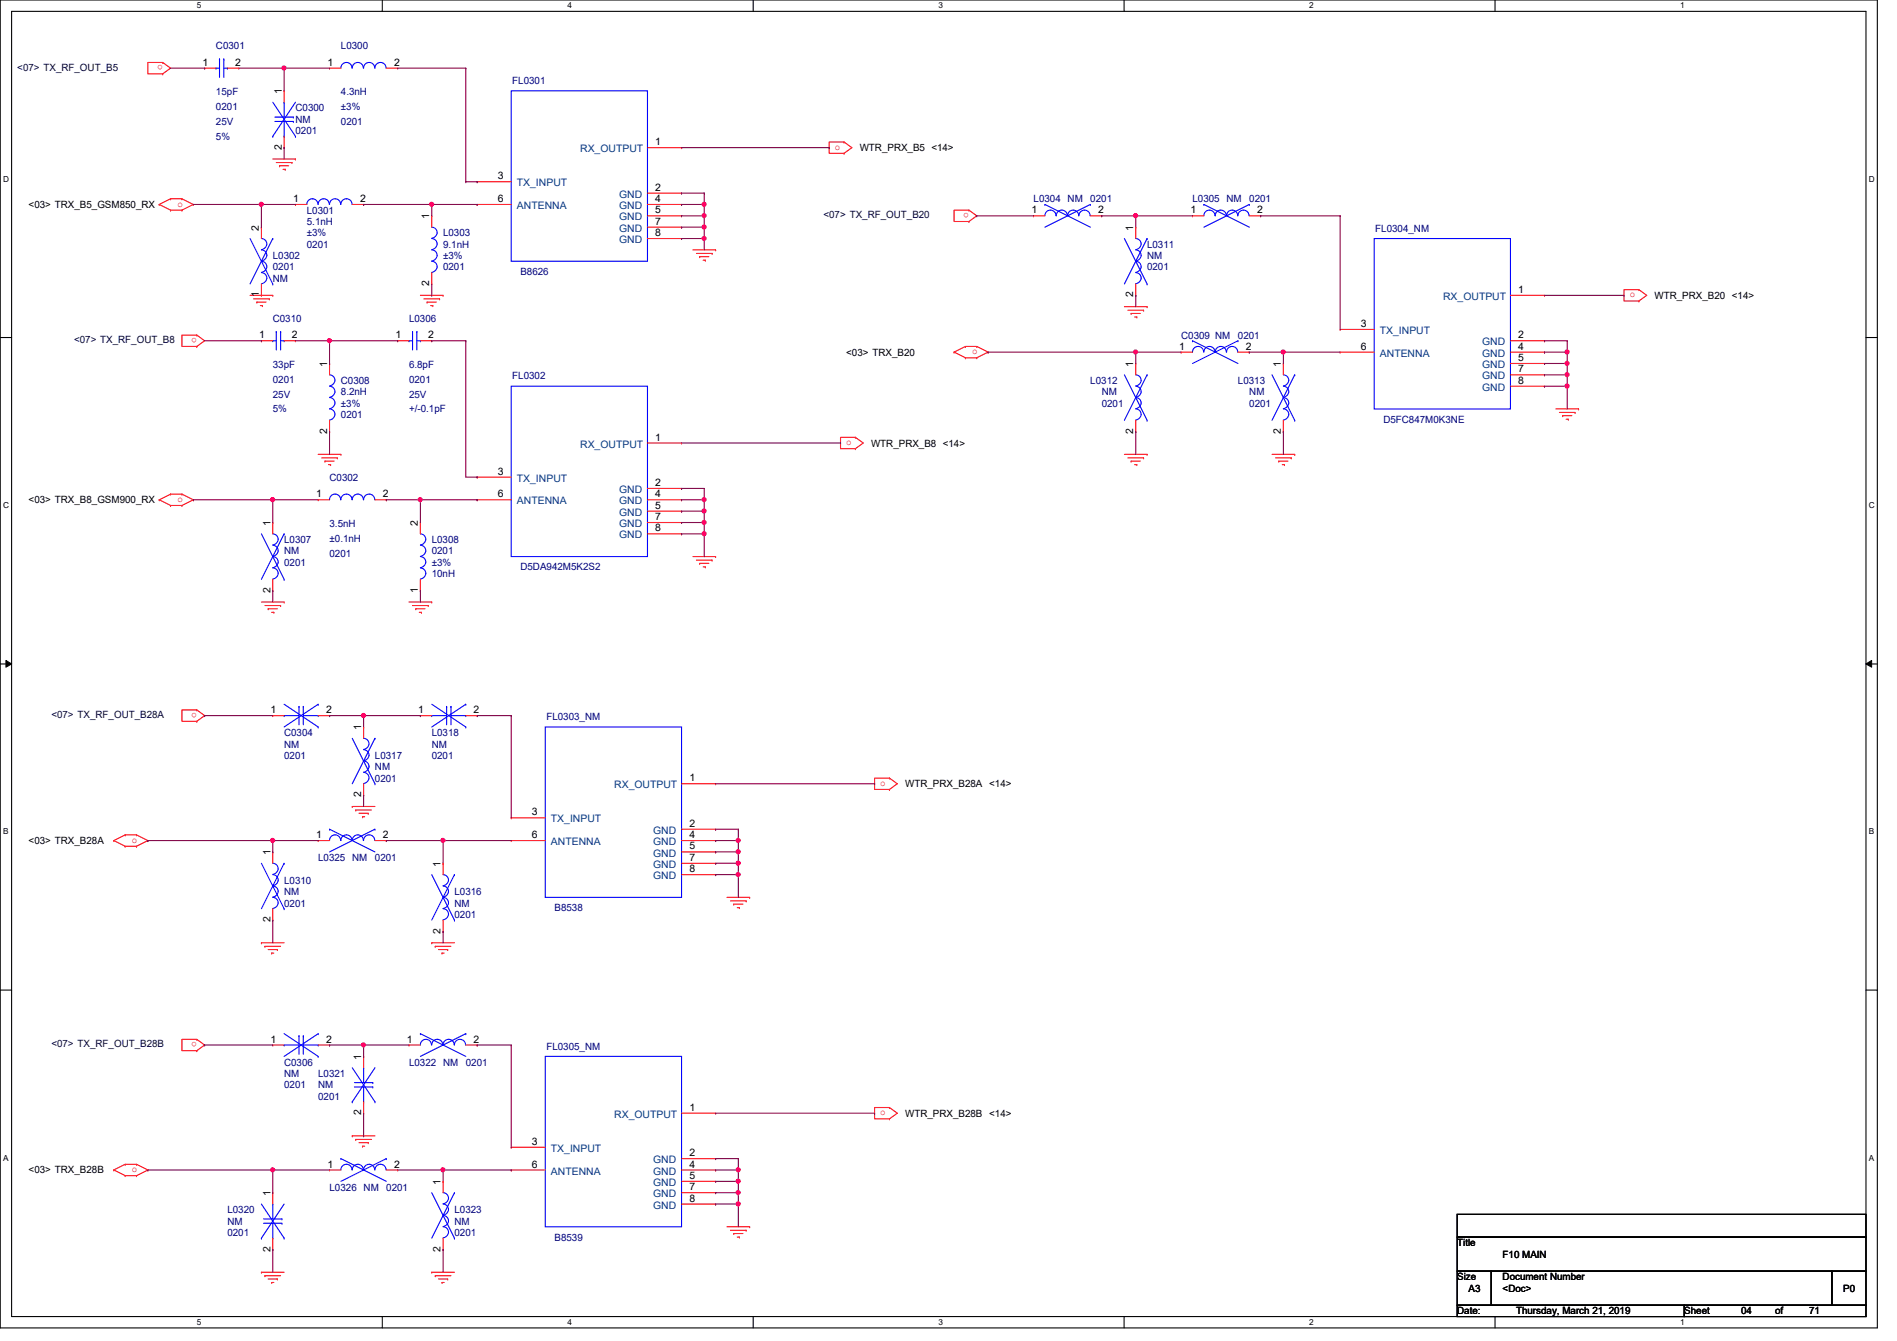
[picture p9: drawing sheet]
<svg xmlns="http://www.w3.org/2000/svg" width="297mm" height="210mm" viewBox="0 0 297 210" stroke-linecap="round" stroke-linejoin="round" font-family="sans-serif">
<defs><g id="words">
<g font-size="1.6" fill="#000040">
<text x="2.7" y="11">&lt;07&gt; TX_RF_OUT_B5</text>
<text x="128.9" y="34.2">&lt;07&gt; TX_RF_OUT_B20</text>
<text x="11.6" y="53.7">&lt;07&gt; TX_RF_OUT_B8</text>
<text x="8" y="112.4">&lt;07&gt; TX_RF_OUT_B28A</text>
<text x="8" y="164">&lt;07&gt; TX_RF_OUT_B28B</text>
</g>
<g font-size="1.6" fill="#f00">
<text x="25.5" y="10.2" transform="rotate(180 25.5 10.2)">o</text>
<text x="130.7" y="23.5">o</text>
<text x="27.8" y="32.3">o</text>
<text x="151.7" y="33.4" transform="rotate(180 151.7 33.4)">o</text>
<text x="255.2" y="46.6">o</text>
<text x="30.8" y="52.9" transform="rotate(180 30.8 52.9)">o</text>
<text x="152.2" y="55.5">o</text>
<text x="132.5" y="69.7">o</text>
<text x="27.8" y="78.6">o</text>
<text x="30.8" y="111.6" transform="rotate(180 30.8 111.6)">o</text>
<text x="137.8" y="123">o</text>
<text x="20.7" y="131.9">o</text>
<text x="30.8" y="163.2" transform="rotate(180 30.8 163.2)">o</text>
<text x="137.8" y="174.6">o</text>
<text x="20.7" y="183.5">o</text>
</g>
<g font-size="1.6">
<text x="31.7" y="10.3">1</text>
<text x="36.8" y="10.3">2</text>
<text x="51.3" y="10.3">1</text>
<text x="61.7" y="10.3">2</text>
<text x="44.1" y="14.8" transform="rotate(-90 44.1 14.8)">1</text>
<text x="44.1" y="23.5" transform="rotate(-90 44.1 23.5)">2</text>
<text x="102.6" y="22.7">1</text>
<text x="134.6" y="23.7">WTR_PRX_B5 &lt;14&gt;</text>
<text x="77.9" y="28.1">3</text>
<text x="102.6" y="29.8">2</text>
<text x="4.5" y="32.6">&lt;03&gt; TRX_B5_GSM850_RX</text>
<text x="45.9" y="31.6">1</text>
<text x="56.4" y="31.6">2</text>
<text x="67.2" y="34.3" transform="rotate(-90 67.2 34.3)">1</text>
<text x="77.9" y="31.6">6</text>
<text x="102.6" y="31.6">4</text>
<text x="102.6" y="33.4">5</text>
<text x="102.6" y="35.2">7</text>
<text x="161.5" y="33.4">1</text>
<text x="172" y="33.4">2</text>
<text x="186.4" y="33.4">1</text>
<text x="196.8" y="33.4">2</text>
<text x="40.6" y="36.1" transform="rotate(-90 40.6 36.1)">2</text>
<text x="102.6" y="37">8</text>
<text x="177.5" y="36.1" transform="rotate(-90 177.5 36.1)">1</text>
<text x="40.6" y="46.6" transform="rotate(-90 40.6 46.6)">1</text>
<text x="67.2" y="44.8" transform="rotate(-90 67.2 44.8)">2</text>
<text x="177.5" y="46.6" transform="rotate(-90 177.5 46.6)">2</text>
<text x="237.7" y="45.8">1</text>
<text x="259.1" y="46.8">WTR_PRX_B20 &lt;14&gt;</text>
<text x="40.6" y="53">1</text>
<text x="45.7" y="53">2</text>
<text x="61.9" y="53">1</text>
<text x="67.1" y="53">2</text>
<text x="213.1" y="51.2">3</text>
<text x="237.7" y="53">2</text>
<text x="51.2" y="57.4" transform="rotate(-90 51.2 57.4)">1</text>
<text x="132.5" y="55.7">&lt;03&gt; TRX_B20</text>
<text x="177.5" y="57.4" transform="rotate(-90 177.5 57.4)">1</text>
<text x="184.6" y="54.7">1</text>
<text x="195.1" y="54.7">2</text>
<text x="200.6" y="57.4" transform="rotate(-90 200.6 57.4)">1</text>
<text x="213.1" y="54.7">6</text>
<text x="237.7" y="54.7">4</text>
<text x="237.7" y="56.5">5</text>
<text x="237.7" y="58.3">7</text>
<text x="237.7" y="60.1">8</text>
<text x="51.2" y="67.9" transform="rotate(-90 51.2 67.9)">2</text>
<text x="102.6" y="69">1</text>
<text x="136.4" y="69.9">WTR_PRX_B8 &lt;14&gt;</text>
<text x="177.5" y="67.9" transform="rotate(-90 177.5 67.9)">2</text>
<text x="200.6" y="67.9" transform="rotate(-90 200.6 67.9)">2</text>
<text x="49.5" y="77.9">1</text>
<text x="59.9" y="77.9">2</text>
<text x="77.9" y="74.3">3</text>
<text x="77.9" y="77.9">6</text>
<text x="102.6" y="76.1">2</text>
<text x="102.6" y="77.9">4</text>
<text x="4.5" y="78.8">&lt;03&gt; TRX_B8_GSM900_RX</text>
<text x="42.3" y="82.3" transform="rotate(-90 42.3 82.3)">1</text>
<text x="65.4" y="82.3" transform="rotate(-90 65.4 82.3)">2</text>
<text x="102.6" y="79.6">5</text>
<text x="102.6" y="81.4">7</text>
<text x="102.6" y="83.2">8</text>
<text x="42.3" y="92.8" transform="rotate(-90 42.3 92.8)">2</text>
<text x="65.4" y="92.8" transform="rotate(-90 65.4 92.8)">1</text>
<text x="42.4" y="111.6">1</text>
<text x="51.1" y="111.6">2</text>
<text x="65.5" y="111.6">1</text>
<text x="74.2" y="111.6">2</text>
<text x="56.6" y="114.3" transform="rotate(-90 56.6 114.3)">1</text>
<text x="56.6" y="124.8" transform="rotate(-90 56.6 124.8)">2</text>
<text x="107.9" y="122.3">1</text>
<text x="141.7" y="123.2">WTR_PRX_B28A &lt;14&gt;</text>
<text x="49.5" y="131.2">1</text>
<text x="59.9" y="131.2">2</text>
<text x="83.3" y="127.6">3</text>
<text x="83.3" y="131.2">6</text>
<text x="107.9" y="129.4">2</text>
<text x="107.9" y="131.2">4</text>
<text x="4.5" y="132.1">&lt;03&gt; TRX_B28A</text>
<text x="42.3" y="133.9" transform="rotate(-90 42.3 133.9)">1</text>
<text x="69" y="135.7" transform="rotate(-90 69 135.7)">1</text>
<text x="107.9" y="133">5</text>
<text x="107.9" y="134.7">7</text>
<text x="107.9" y="136.5">8</text>
<text x="42.3" y="144.4" transform="rotate(-90 42.3 144.4)">2</text>
<text x="69" y="146.1" transform="rotate(-90 69 146.1)">2</text>
<text x="42.4" y="163.2">1</text>
<text x="51.1" y="163.2">2</text>
<text x="56.6" y="165.9" transform="rotate(-90 56.6 165.9)">1</text>
<text x="63.7" y="163.2">1</text>
<text x="74.2" y="163.2">2</text>
<text x="107.9" y="173.9">1</text>
<text x="56.6" y="174.6" transform="rotate(-90 56.6 174.6)">2</text>
<text x="83.3" y="179.2">3</text>
<text x="141.7" y="174.8">WTR_PRX_B28B &lt;14&gt;</text>
<text x="4.5" y="183.7">&lt;03&gt; TRX_B28B</text>
<text x="51.3" y="182.8">1</text>
<text x="61.7" y="182.8">2</text>
<text x="69" y="185.5" transform="rotate(-90 69 185.5)">1</text>
<text x="83.3" y="182.8">6</text>
<text x="107.9" y="181">2</text>
<text x="107.9" y="182.8">4</text>
<text x="107.9" y="184.5">5</text>
<text x="42.3" y="187.2" transform="rotate(-90 42.3 187.2)">1</text>
<text x="107.9" y="186.3">7</text>
<text x="107.9" y="188.1">8</text>
<text x="42.3" y="195.9" transform="rotate(-90 42.3 195.9)">2</text>
<text x="69" y="195.9" transform="rotate(-90 69 195.9)">2</text>
<text x="228.2" y="195.1">Title</text>
<text x="235.3" y="196.8">F10 MAIN</text>
<text x="228.2" y="200.4">Size</text>
<text x="230" y="202.2">A3</text>
<text x="235.3" y="202.2">&lt;Doc&gt;</text>
<text x="235.3" y="200.4">Document Number</text>
<text x="288.6" y="202.2">P0</text>
<text x="228.2" y="205.7">Date:</text>
<text x="237.4" y="205.7">Thursday, March 21, 2019</text>
<text x="263.7" y="205.7">Sheet</text>
<text x="272.6" y="205.7">04</text>
<text x="278" y="205.7">of</text>
<text x="283.3" y="205.7">71</text>
</g>
<g font-size="1.6" fill="#000080">
<text x="33.8" y="7.7">C0301</text>
<text x="53.4" y="7.7">L0300</text>
<text x="33.8" y="14.9">15pF</text>
<text x="33.8" y="17.3">0201</text>
<text x="46.3" y="17.4">C0300</text>
<text x="53.4" y="14.9">4.3nH</text>
<text x="53.4" y="17.3">±3%</text>
<text x="80.2" y="13.2">FL0301</text>
<text x="33.8" y="19.6">25V</text>
<text x="33.8" y="21.9">5%</text>
<text x="46.3" y="19.2">NM</text>
<text x="46.3" y="21">0201</text>
<text x="53.4" y="19.6">0201</text>
<text x="48" y="33.4">L0301</text>
<text x="48" y="35.2">5.1nH</text>
<text x="161.8" y="31.7">L0304 NM</text>
<text x="170.7" y="31.7">0201</text>
<text x="186.7" y="31.7">L0305 NM</text>
<text x="195.6" y="31.7">0201</text>
<text x="42.7" y="40.6">L0302</text>
<text x="48" y="37">±3%</text>
<text x="48" y="38.8">0201</text>
<text x="69.4" y="37">L0303</text>
<text x="69.4" y="38.8">9.1nH</text>
<text x="69.4" y="40.6">±3%</text>
<text x="179.6" y="38.8">L0311</text>
<text x="179.6" y="40.6">NM</text>
<text x="215.3" y="36.3">FL0304_NM</text>
<text x="42.7" y="44.1">NM</text>
<text x="42.7" y="42.3">0201</text>
<text x="69.4" y="42.3">0201</text>
<text x="81.5" y="43.1">B8626</text>
<text x="179.6" y="42.3">0201</text>
<text x="42.7" y="50.3">C0310</text>
<text x="64" y="50.3">L0306</text>
<text x="185" y="53">C0309 NM</text>
<text x="193.8" y="53">0201</text>
<text x="42.7" y="57.6">33pF</text>
<text x="42.7" y="59.9">0201</text>
<text x="64" y="57.6">6.8pF</text>
<text x="64" y="59.9">0201</text>
<text x="80.2" y="59.4">FL0302</text>
<text x="42.7" y="62.2">25V</text>
<text x="42.7" y="64.6">5%</text>
<text x="53.4" y="60.1">C0308</text>
<text x="53.4" y="61.9">8.2nH</text>
<text x="53.4" y="63.7">±3%</text>
<text x="53.4" y="65.4">0201</text>
<text x="64" y="62.2">25V</text>
<text x="64" y="64.6">+/-0.1pF</text>
<text x="170.7" y="60.1">L0312</text>
<text x="172.5" y="61.9">NM</text>
<text x="172.5" y="63.7">0201</text>
<text x="193.8" y="60.1">L0313</text>
<text x="195.6" y="61.9">NM</text>
<text x="195.6" y="63.7">0201</text>
<text x="216.6" y="66.2">D5FC847M0K3NE</text>
<text x="51.6" y="75.2">C0302</text>
<text x="51.6" y="82.5">3.5nH</text>
<text x="44.5" y="85">L0307</text>
<text x="44.5" y="86.8">NM</text>
<text x="44.5" y="88.6">0201</text>
<text x="51.6" y="84.8">±0.1nH</text>
<text x="51.6" y="87.1">0201</text>
<text x="67.6" y="85">L0308</text>
<text x="67.6" y="88.6">±3%</text>
<text x="67.6" y="86.8">0201</text>
<text x="81.5" y="89.3">D5DA942M5K2S2</text>
<text x="67.6" y="90.3">10nH</text>
<text x="85.6" y="112.7">FL0303_NM</text>
<text x="44.5" y="115.2">C0304</text>
<text x="44.5" y="117">NM</text>
<text x="44.5" y="118.8">0201</text>
<text x="58.7" y="118.8">L0317</text>
<text x="67.6" y="115.2">L0318</text>
<text x="67.6" y="117">NM</text>
<text x="67.6" y="118.8">0201</text>
<text x="58.7" y="120.6">NM</text>
<text x="58.7" y="122.3">0201</text>
<text x="49.8" y="134.8">L0325 NM</text>
<text x="58.7" y="134.8">0201</text>
<text x="44.5" y="138.3">L0310</text>
<text x="44.5" y="140.1">NM</text>
<text x="44.5" y="141.9">0201</text>
<text x="71.2" y="140.1">L0316</text>
<text x="71.2" y="141.9">NM</text>
<text x="71.2" y="143.7">0201</text>
<text x="86.8" y="142.6">B8538</text>
<text x="44.5" y="166.8">C0306</text>
<text x="64" y="166.8">L0322 NM</text>
<text x="72.9" y="166.8">0201</text>
<text x="85.6" y="164.3">FL0305_NM</text>
<text x="44.5" y="168.6">NM</text>
<text x="44.5" y="170.3">0201</text>
<text x="49.8" y="168.6">L0321</text>
<text x="49.8" y="170.3">NM</text>
<text x="49.8" y="172.1">0201</text>
<text x="35.6" y="189.9">L0320</text>
<text x="35.6" y="191.7">NM</text>
<text x="51.6" y="186.4">L0326 NM</text>
<text x="60.5" y="186.4">0201</text>
<text x="71.2" y="189.9">L0323</text>
<text x="71.2" y="191.7">NM</text>
<text x="35.6" y="193.5">0201</text>
<text x="71.2" y="193.5">0201</text>
<text x="86.8" y="194.2">B8539</text>
</g>
<g font-size="1.6" fill="#004080">
<text x="90.8" y="23.8">RX_OUTPUT</text>
<text x="80.9" y="29.2">TX_INPUT</text>
<text x="80.9" y="32.7">ANTENNA</text>
<text x="96.9" y="30.9">GND</text>
<text x="96.9" y="32.7">GND</text>
<text x="96.9" y="34.5">GND</text>
<text x="96.9" y="36.3">GND</text>
<text x="96.9" y="38.1">GND</text>
<text x="226" y="46.9">RX_OUTPUT</text>
<text x="216.1" y="52.3">TX_INPUT</text>
<text x="216.1" y="55.8">ANTENNA</text>
<text x="232.1" y="54.1">GND</text>
<text x="232.1" y="55.8">GND</text>
<text x="232.1" y="57.6">GND</text>
<text x="232.1" y="59.4">GND</text>
<text x="232.1" y="61.2">GND</text>
<text x="90.8" y="70.1">RX_OUTPUT</text>
<text x="80.9" y="75.4">TX_INPUT</text>
<text x="96.9" y="77.2">GND</text>
<text x="80.9" y="79">ANTENNA</text>
<text x="96.9" y="79">GND</text>
<text x="96.9" y="80.7">GND</text>
<text x="96.9" y="82.5">GND</text>
<text x="96.9" y="84.3">GND</text>
<text x="96.2" y="123.4">RX_OUTPUT</text>
<text x="86.3" y="128.7">TX_INPUT</text>
<text x="102.3" y="130.5">GND</text>
<text x="86.3" y="132.3">ANTENNA</text>
<text x="102.3" y="132.3">GND</text>
<text x="102.3" y="134.1">GND</text>
<text x="102.3" y="135.8">GND</text>
<text x="102.3" y="137.6">GND</text>
<text x="96.2" y="175">RX_OUTPUT</text>
<text x="86.3" y="180.3">TX_INPUT</text>
<text x="86.3" y="183.9">ANTENNA</text>
<text x="102.3" y="182.1">GND</text>
<text x="102.3" y="183.9">GND</text>
<text x="102.3" y="185.6">GND</text>
<text x="102.3" y="187.4">GND</text>
<text x="102.3" y="189.2">GND</text>
</g>
<g font-size="1.3">
<text x="30.8" y="1.3">5</text>
<text x="88.9" y="1.3">4</text>
<text x="146.9" y="1.3">3</text>
<text x="205" y="1.3">2</text>
<text x="263.1" y="1.3">1</text>
<text x=".5" y="28.4">D</text>
<text x="292.6" y="28.4">D</text>
<text x=".5" y="79.5">C</text>
<text x="292.6" y="79.5">C</text>
<text x=".5" y="130.6">B</text>
<text x="292.6" y="130.6">B</text>
<text x=".5" y="181.7">A</text>
<text x="292.6" y="181.7">A</text>
<text x="30.8" y="207.4">5</text>
<text x="88.9" y="207.4">4</text>
<text x="146.9" y="207.4">3</text>
<text x="205" y="207.4">2</text>
<text x="263.1" y="207.4">1</text>
</g>
</g></defs>
<path d="M0 0h294v207.9h-294zM1.8 1.8h290.4v204.3h-290.4z" fill="none" stroke="#000" stroke-width=".17"/>
<g fill="#fff">
<path d="M30.8 .2h.7v1.4h-.7z"/>
<path d="M30.8 206.2h.7v1.4h-.7z"/>
</g>
<path d="M59.9 0v1.8M59.9 206.1v1.8" fill="none" stroke="#000" stroke-width=".17"/>
<g fill="#fff">
<path d="M88.9 .2h.6v1.4h-.6z"/>
<path d="M88.9 206.2h.6v1.4h-.6z"/>
</g>
<path d="M117.9 0v1.8M117.9 206.1v1.8" fill="none" stroke="#000" stroke-width=".17"/>
<g fill="#fff">
<path d="M146.9 .2h.7v1.4h-.7z"/>
<path d="M146.9 206.2h.7v1.4h-.7z"/>
</g>
<path d="M176 0v1.8M176 206.1v1.8" fill="none" stroke="#000" stroke-width=".17"/>
<g fill="#fff">
<path d="M205 .2h.7v1.4h-.7z"/>
<path d="M205 206.2h.7v1.4h-.7z"/>
</g>
<path d="M234.1 0v1.8M234.1 206.1v1.8" fill="none" stroke="#000" stroke-width=".17"/>
<g fill="#fff">
<path d="M263.1 .2h.7v1.4h-.7z"/>
<path d="M263.1 206.2h.7v1.4h-.7z"/>
<path d="M.5 27.3h.9v1.4h-.9z"/>
<path d="M292.6 27.3h.9v1.4h-.9z"/>
<path d="M.5 78.4h.9v1.4h-.9z"/>
<path d="M292.6 78.4h.9v1.4h-.9z"/>
</g>
<path d="M0 52.8h1.8M292.2 52.8h1.8" fill="none" stroke="#000" stroke-width=".17"/>
<g fill="#fff">
<path d="M.5 129.5h.8v1.4h-.8z"/>
<path d="M292.6 129.5h.9v1.4h-.9z"/>
</g>
<path d="M0 103.9h1.8M292.2 103.9h1.8" fill="none" stroke="#000" stroke-width=".17"/>
<path d="M.9 103.4l.9 .5-.9 .5zM292.2 103.9l.9-.5v1z" fill="#000"/>
<path d="M.9 103.4l.9 .5-.9 .5zM292.2 103.9l.9-.5v1z" fill="none" stroke="#000" stroke-width=".16"/>
<g fill="#fff">
<path d="M.5 180.5h.8v1.4h-.8z"/>
<path d="M292.6 180.5h.9v1.4h-.9z"/>
</g>
<path d="M0 155h1.8M292.2 155h1.8M228.2 190.1h64v3.5h-64zM228.2 193.6h64v5.4h-64zM228.2 199h5.3v5.3h-5.3zM233.5 199h53.3v5.3h-53.3zM286.8 199h5.4v5.3h-5.4zM228.2 204.3h35.5v1.8h-35.5zM263.7 204.3h28.5v1.8h-28.5z" fill="none" stroke="#000" stroke-width=".17"/>
<g fill="none" stroke="#f00" stroke-width=".17">
<path d="M25.5 11.6h.1M25.5 9.8h.1M25.5 9.8h-2.3v1.8h2.3M25.5 9.8l1.2 .9-1.2 .9M32 10.7h.1M32 10.7h1.8M35.6 10.7h1.8M37.4 10.7h.1M44.5 14.2h.1M44.5 14.2v1.8M51.6 10.7h.1M51.6 10.7h1.8"/>
<path d="M60.5 10.7h1.8M62.3 10.7h.1M24.9 32h.1M24.9 32l1.8 .9M26.7 31.1h.1M26.7 32.9h.1M26.7 31.1h1.8M26.7 31.1l-1.8 .9M26.7 32.9h1.8M28.5 31.1h.1M28.5 32.9h.1M28.5 31.1l1.8 .9"/>
<path d="M30.3 32h.1M30.3 32l-1.8 .9M40.9 35.6h.1M40.9 35.6v1.7M42.7 24.9h3.6M43.3 25.4h2.4M43.8 26h.1M43.8 26h1.4M44.3 26.5h.4M44.5 23.1h.1M44.5 21.3v1.8M44.7 26.5h.1"/>
<path d="M45.7 25.4h.1M46.3 24.9h.1M46.3 32h.1M46.3 32h1.7M55.2 32h1.7M56.9 32h.1M67.6 33.8h.1M67.6 33.8v1.8M74.7 28.4h.1M74.7 32h.1M74.7 28.4h5.3M74.7 32h5.3"/>
<path d="M101.4 32h5.3M101.4 23.1h5.3M101.4 30.2h5.3M101.4 33.8h5.3M101.4 35.6h5.3M101.4 37.3h5.3M106.7 23.1h.1M106.7 30.2h.1M106.7 32h.1M106.7 33.8h.1M106.7 35.6h.1M106.7 37.3h.1"/>
<path d="M108.5 39.1h3.6M109 39.7h2.5M111.5 39.7h.1M112.1 39.1h.1M132.2 22.2h.1M132.2 24h.1M132.2 22.2h-2.4v1.8h2.4M132.2 22.2l1.2 .9-1.2 .9M151.7 34.7h.1M151.7 32.9h.1M151.7 32.9h-2.3v1.8h2.3M151.7 32.9l1.2 .9-1.2 .9"/>
<path d="M161.8 33.8h.1M161.8 33.8h1.8M170.7 33.8h1.8M172.5 33.8h.1M177.8 35.6h.1M177.8 35.6v1.7M186.7 33.8h.1M186.7 33.8h1.8M195.6 33.8h1.8M197.4 33.8h.1M30.8 54.2h.1M30.8 52.5h.1"/>
<path d="M30.8 52.5h-2.3v1.7h2.3M30.8 52.5l1.2 .8-1.2 .9M39.2 46.2h3.5M39.7 46.8h2.5M40.2 47.3h.1M40.2 47.3h1.5M40.8 47.8h.3M40.9 46.2h.1M40.9 53.3h.1M40.9 44.4v1.8M40.9 53.3h1.8M41.1 47.8h.1"/>
<path d="M42.2 46.8h.1M42.7 46.2h.1M44.5 53.3h1.8M46.3 53.3h.1M51.6 56.9h.1M51.6 56.9v1.8M62.3 53.3h.1M62.3 53.3h1.7M65.8 46.2h3.6M65.8 53.3h1.8M66.4 46.8h2.4M66.9 47.3h.1"/>
<path d="M66.9 47.3h1.4M67.4 47.8h.4M67.6 53.3h.1M67.6 44.4h.1M67.6 42.7v1.7M67.8 47.8h.1M68.8 46.8h.1M69.4 46.2h.1M109.6 40.2h.1M109.6 40.2h1.4M110.1 40.7h.3M110.4 40.7h.1"/>
<path d="M149.4 55.1h.1M149.4 55.1l1.8 .9M151.2 54.2h.1M151.2 56h.1M151.2 54.2h1.7M151.2 54.2l-1.8 .9M151.2 56h1.7M152.9 54.2h.1M152.9 56h.1M152.9 54.2l1.8 .9M154.7 55.1h.1M154.7 55.1l-1.8 .9"/>
<path d="M176.1 48h3.5M176.6 48.6h2.5M177.1 49.1h.1M177.1 49.1h1.5M177.7 49.6h.3M177.8 56.9h.1M177.8 46.2h.1M177.8 44.4v1.8M177.8 56.9v1.8M178 49.6h.1M179.1 48.6h.1M179.6 48h.1"/>
<path d="M185 55.1h.1M185 55.1h1.7M193.8 55.1h1.8M195.6 55.1h.1M201 56.9h.1M201 56.9v1.8M209.8 51.6h.1M209.8 55.1h.1M209.8 55.1h5.4M209.8 51.6h5.4M236.5 46.2h5.3M236.5 55.1h5.3"/>
<path d="M236.5 53.3h5.3M236.5 56.9h5.3M236.5 58.7h5.3M241.8 46.2h.1M241.8 53.3h.1M241.8 55.1h.1M241.8 56.9h.1M241.8 58.7h.1M256.6 45.3h.1M256.6 47.1h.1M256.6 45.3h-2.3v1.8h2.3M256.6 45.3l1.2 .9-1.2 .9"/>
<path d="M24.9 78.2h.1M24.9 78.2l1.8 .9M26.7 77.3h.1M26.7 79.1h.1M26.7 77.3h1.8M26.7 77.3l-1.8 .9M26.7 79.1h1.8M28.5 77.3h.1M28.5 79.1h.1M28.5 77.3l1.8 .9M30.3 78.2h.1M30.3 78.2l-1.8 .9"/>
<path d="M49.8 78.2h.1M49.8 71.1h3.6M49.8 78.2h1.8M50.4 71.7h2.4M50.9 72.2h.1M50.9 72.2h1.4M51.4 72.7h.4M51.6 67.6h.1M51.6 65.8v1.8M51.8 72.7h.1M52.8 71.7h.1M53.4 71.1h.1"/>
<path d="M58.7 78.2h1.8M60.5 78.2h.1M74.7 74.7h.1M74.7 78.2h.1M74.7 74.7h5.3M74.7 78.2h5.3M101.4 78.2h5.3M101.4 69.3h5.3M101.4 76.5h5.3M106.7 69.3h.1M106.7 76.5h.1M106.7 78.2h.1"/>
<path d="M133.9 68.5h.1M133.9 70.2h.1M133.9 68.5h-2.3v1.7h2.3M133.9 68.5l1.3 .8-1.3 .9M176.1 71.1h3.5M176.6 71.7h2.5M177.1 72.2h.1M177.1 72.2h1.5M177.7 72.7h.3M177.8 67.6h.1M177.8 65.8v1.8M178 72.7h.1"/>
<path d="M179.1 71.7h.1M179.6 71.1h.1M199.2 71.1h3.5M199.7 71.7h2.5M200.2 72.2h.1M200.2 72.2h1.5M200.8 72.7h.3M201 67.6h.1M201 65.8v1.8M201.1 72.7h.1M202.2 71.7h.1M202.7 71.1h.1"/>
<path d="M236.5 60.5h5.3M241.8 60.5h.1M243.6 64h3.6M244.2 64.6h2.4M244.7 65.1h.1M244.7 65.1h1.4M245.2 65.6h.4M245.6 65.6h.1M246.6 64.6h.1M247.2 64h.1M40.9 94.2h3.6M41.5 94.8h2.4"/>
<path d="M42 95.3h.1M42 95.3h1.4M42.5 95.8h.4M42.7 81.8h.1M42.7 92.5h.1M42.7 81.8v1.8M42.7 90.7v1.8M42.9 95.8h.1M43.9 94.8h.1M44.5 94.2h.1M64 94.2h3.6M64.6 94.8h2.5"/>
<path d="M65.1 95.3h.1M65.1 95.3h1.4M65.7 95.8h.3M65.8 92.5h.1M65.8 81.8h.1M65.8 81.8v1.8M65.8 90.7v1.8M66 95.8h.1M67.1 94.8h.1M67.6 94.2h.1M101.4 80h5.3M101.4 81.8h5.3"/>
<path d="M101.4 83.6h5.3M106.7 80h.1M106.7 81.8h.1M106.7 83.6h.1M108.5 87.1h3.6M109 87.7h2.5M109.6 88.2h.1M109.6 88.2h1.4M110.1 88.7h.3M110.4 88.7h.1M111.5 87.7h.1M112.1 87.1h.1"/>
<path d="M30.8 112.9h.1M30.8 111.1h.1M30.8 111.1h-2.3v1.8h2.3M30.8 111.1l1.2 .9-1.2 .9M42.7 112h.1M42.7 112h1.8M49.8 112h1.8M51.6 112h.1M56.9 113.8h.1M56.9 113.8v1.8M65.8 112h.1M65.8 112h1.8"/>
<path d="M72.9 112h1.8M74.7 112h.1M17.8 131.6h.1M17.8 131.6l1.8 .9M19.6 130.7h.1M19.6 132.5h.1M19.6 130.7h1.8M19.6 130.7l-1.8 .9M19.6 132.5h1.8M21.4 130.7h.1M21.4 132.5h.1M21.4 130.7l1.8 .9"/>
<path d="M23.2 131.6h.1M23.2 131.6l-1.8 .9M42.7 133.3h.1M42.7 133.3v1.8M49.8 131.6h.1M49.8 131.6h1.8M55.2 126.2h.1M55.2 126.2h3.5M55.7 126.8h.1M55.7 126.8h2.5M56.2 127.3h1.5M56.8 127.8h.1"/>
<path d="M56.8 127.8h.3M56.9 124.5h.1M56.9 122.7v1.8M57.7 127.3h.1M58.7 131.6h1.8M60.5 131.6h.1M69.4 135.1h.1M69.4 135.1v1.8M80 128h.1M80 131.6h.1M80 131.6h5.4M80 128h5.4"/>
<path d="M106.7 131.6h5.4M106.7 122.7h5.4M106.7 129.8h5.4M106.7 133.3h5.4M106.7 135.1h5.4M106.7 136.9h5.4M112.1 122.7h.1M112.1 129.8h.1M112.1 131.6h.1M112.1 133.3h.1M112.1 135.1h.1M112.1 136.9h.1"/>
<path d="M139.3 121.8h.1M139.3 123.6h.1M139.3 121.8h-2.4v1.8h2.4M139.3 121.8l1.2 .9-1.2 .9M40.9 147.6h.1M40.9 147.6h3.6M41.5 148.1h.1M41.5 148.1h2.4M42 148.6h1.4M42.5 149.2h.1M42.5 149.2h.4M42.7 144h.1"/>
<path d="M42.7 142.2v1.8M43.4 148.6h.1M67.6 147.6h.1M67.6 147.6h3.6M68.2 148.1h.1M68.2 148.1h2.4M68.7 148.6h1.4M69.2 149.2h.1M69.2 149.2h.4M69.4 145.8h.1M69.4 144v1.8M70.1 148.6h.1"/>
<path d="M113.8 140.5h3.6M114.4 141h2.4M114.9 141.5h.1M114.9 141.5h1.4M115.4 142.1h.4M115.8 142.1h.1M116.8 141h.1M117.4 140.5h.1M30.8 164.5h.1M30.8 162.7h.1M30.8 162.7h-2.3v1.8h2.3M30.8 162.7l1.2 .9-1.2 .9"/>
<path d="M42.7 163.6h.1M42.7 163.6h1.8M49.8 163.6h1.8M51.6 163.6h.1M55.2 177.8h.1M55.2 177.8h3.5M55.7 178.4h.1M55.7 178.4h2.5M56.2 178.9h1.5M56.8 179.4h.1M56.8 179.4h.3M56.9 165.4h.1"/>
<path d="M56.9 174.2h.1M56.9 165.4v1.7M56.9 172.5v1.7M57.7 178.9h.1M64 163.6h.1M64 163.6h1.8M72.9 163.6h1.8M74.7 163.6h.1M80 179.6h.1M80 179.6h5.4M106.7 174.2h5.4M112.1 174.2h.1"/>
<path d="M139.3 173.4h.1M139.3 175.1h.1M139.3 173.4h-2.4v1.7h2.4M139.3 173.4l1.2 .8-1.2 .9M17.8 183.1h.1M17.8 183.1l1.8 .9M19.6 182.2h.1M19.6 184h.1M19.6 182.2h1.8M19.6 182.2l-1.8 .9M19.6 184h1.8M21.4 182.2h.1"/>
<path d="M21.4 184h.1M21.4 182.2l1.8 .9M23.2 183.1h.1M23.2 183.1l-1.8 .9M40.9 199.1h.1M40.9 199.1h3.6M41.5 199.7h.1M41.5 199.7h2.4M42.7 186.7h.1M42.7 195.6h.1M42.7 186.7v1.8M42.7 193.8v1.8"/>
<path d="M51.6 183.1h.1M51.6 183.1h1.8M60.5 183.1h1.8M62.3 183.1h.1M67.6 199.1h.1M67.6 199.1h3.6M68.2 199.7h.1M68.2 199.7h2.4M69.4 184.9h.1M69.4 195.6h.1M69.4 184.9v1.8M69.4 193.8v1.8"/>
<path d="M80 183.1h.1M80 183.1h5.4M106.7 183.1h5.4M106.7 181.4h5.4M106.7 184.9h5.4M106.7 186.7h5.4M106.7 188.5h5.4M112.1 181.4h.1M112.1 183.1h.1M112.1 184.9h.1M112.1 186.7h.1M112.1 188.5h.1"/>
<path d="M113.8 192h3.6M114.4 192.6h2.4M114.9 193.1h.1M114.9 193.1h1.4M115.4 193.6h.4M115.8 193.6h.1M116.8 192.6h.1M117.4 192h.1M42 200.2h1.4M42.5 200.7h.1M42.5 200.7h.4M43.4 200.2h.1"/>
<path d="M68.7 200.2h1.4M69.2 200.7h.1M69.2 200.7h.4M70.1 200.2h.1"/>
</g>
<g fill="none" stroke="#00f" stroke-width=".17">
<path d="M33.8 10.7h.1M33.8 10.7h.6M34.4 9.2h.1M34.4 9.2v2.9M35 9.2h.1M35 9.2v2.9M35 10.7h.6M35.6 10.7h.1M42.7 16l3.6 5.3M43 18.3h2.9M43 19h2.9M44.5 16h.1"/>
<path d="M44.5 16v2.3M44.5 19v2.3M45.9 18.3h.1M45.9 19h.1M46.3 16l-3.6 5.3M53.4 10.7a.87 .87 0 0 1 .8-.9 .87 .87 0 0 1 .9 .9M55.2 10.7a.87 .87 0 0 1 .8-.9 .87 .87 0 0 1 .9 .9M56.9 10.7a.87 .87 0 0 1 .9-.9 .87 .87 0 0 1 .9 .9M58.7 10.7a.87 .87 0 0 1 .9-.9 .87 .87 0 0 1 .8 .9M80 14.2h21.4v26.7h-21.4zM39.2 37.3l3.5 7.1M40.9 39.1a.87 .87 0 0 1 .9 .9 .87 .87 0 0 1-.9 .9"/>
<path d="M40.9 37.3a.87 .87 0 0 1 .9 .9 .87 .87 0 0 1-.9 .9M42.7 37.3h.1M42.7 21.3h.1M42.7 37.3l-3.5 7.1M44.5 21.3h.1M46.3 21.3h.1M48 32a.87 .87 0 0 1 .9-.9 .87 .87 0 0 1 .9 .9M49.8 32a.87 .87 0 0 1 .9-.9 .87 .87 0 0 1 .9 .9M51.6 32a.87 .87 0 0 1 .9-.9 .87 .87 0 0 1 .8 .9M53.4 32a.87 .87 0 0 1 .8-.9 .87 .87 0 0 1 .9 .9M67.6 35.6a.87 .87 0 0 1 .8 .8 .87 .87 0 0 1-.8 .9M67.6 37.3a.87 .87 0 0 1 .8 .9 .87 .87 0 0 1-.8 .9"/>
<path d="M67.6 39.1a.87 .87 0 0 1 .8 .9 .87 .87 0 0 1-.8 .9M163.6 33.8a.87 .87 0 0 1 .9-.9 .87 .87 0 0 1 .9 .9M163.6 32h.1M163.6 32l7.1 3.6M165.4 33.8a.87 .87 0 0 1 .9-.9 .87 .87 0 0 1 .8 .9M167.2 33.8a.87 .87 0 0 1 .8-.9 .87 .87 0 0 1 .9 .9M168.9 33.8a.87 .87 0 0 1 .9-.9 .87 .87 0 0 1 .9 .9M170.7 32h.1M170.7 32l-7.1 3.6M176.1 37.3l3.5 7.1M177.8 37.3a.87 .87 0 0 1 .9 .9 .87 .87 0 0 1-.9 .9M177.8 39.1a.87 .87 0 0 1 .9 .9 .87 .87 0 0 1-.9 .9"/>
<path d="M179.6 37.3h.1M179.6 37.3l-3.5 7.1M188.5 33.8a.87 .87 0 0 1 .9-.9 .87 .87 0 0 1 .8 .9M188.5 32h.1M188.5 32l7.1 3.6M190.3 33.8a.87 .87 0 0 1 .9-.9 .87 .87 0 0 1 .8 .9M192.1 33.8a.87 .87 0 0 1 .8-.9 .87 .87 0 0 1 .9 .9M193.8 33.8a.87 .87 0 0 1 .9-.9 .87 .87 0 0 1 .9 .9M195.6 32h.1M195.6 32l-7.1 3.6M215.2 37.3h21.3v26.7h-21.3zM40.9 42.7a.87 .87 0 0 1 .9 .8 .87 .87 0 0 1-.9 .9"/>
<path d="M40.9 40.9a.87 .87 0 0 1 .9 .9 .87 .87 0 0 1-.9 .8M42.7 44.4h.1M42.7 53.3h.1M42.7 53.3h.6M43.3 51.9h.1M43.3 51.9v2.9M43.9 51.9h.1M43.9 51.9v2.9M43.9 53.3h.6M44.5 53.3h.1M51.6 58.7a.87 .87 0 0 1 .8 .8 .87 .87 0 0 1-.8 .9M64 53.3h.1"/>
<path d="M64 53.3h.6M64.6 51.9h.1M64.6 51.9v2.9M65.3 51.9h.1M65.3 53.3h.5M65.3 51.9v2.9M65.8 53.3h.1M67.6 40.9a.87 .87 0 0 1 .8 .9 .87 .87 0 0 1-.8 .8M176.1 58.7l3.5 7.1M177.8 58.7a.87 .87 0 0 1 .9 .8 .87 .87 0 0 1-.9 .9M177.8 40.9a.87 .87 0 0 1 .9 .9 .87 .87 0 0 1-.9 .8M177.8 42.7a.87 .87 0 0 1 .9 .8 .87 .87 0 0 1-.9 .9"/>
<path d="M179.6 58.7h.1M179.6 44.4h.1M179.6 58.7l-3.5 7.1M186.7 55.1a.87 .87 0 0 1 .9-.9 .87 .87 0 0 1 .9 .9M186.7 53.3h.1M186.7 53.3l7.1 3.6M188.5 55.1a.87 .87 0 0 1 .9-.9 .87 .87 0 0 1 .8 .9M190.3 55.1a.87 .87 0 0 1 .9-.9 .87 .87 0 0 1 .8 .9M192.1 55.1a.87 .87 0 0 1 .8-.9 .87 .87 0 0 1 .9 .9M193.8 53.3h.1M193.8 53.3l-7.1 3.6M199.2 58.7l3.5 7.1"/>
<path d="M201 58.7a.87 .87 0 0 1 .8 .8 .87 .87 0 0 1-.8 .9M202.7 58.7h.1M202.7 58.7l-3.5 7.1M51.6 78.2a.87 .87 0 0 1 .9-.9 .87 .87 0 0 1 .8 .9M51.6 60.5a.87 .87 0 0 1 .8 .8 .87 .87 0 0 1-.8 .9M51.6 62.2a.87 .87 0 0 1 .8 .9 .87 .87 0 0 1-.8 .9M51.6 64a.87 .87 0 0 1 .8 .9 .87 .87 0 0 1-.8 .8M53.4 78.2a.87 .87 0 0 1 .8-.9 .87 .87 0 0 1 .9 .9M55.2 78.2a.87 .87 0 0 1 .8-.9 .87 .87 0 0 1 .9 .9M56.9 78.2a.87 .87 0 0 1 .9-.9 .87 .87 0 0 1 .9 .9M80 60.5h21.4v26.6h-21.4zM177.8 60.5a.87 .87 0 0 1 .9 .8 .87 .87 0 0 1-.9 .9"/>
<path d="M177.8 62.2a.87 .87 0 0 1 .9 .9 .87 .87 0 0 1-.9 .9M177.8 64a.87 .87 0 0 1 .9 .9 .87 .87 0 0 1-.9 .8M179.6 65.8h.1M201 60.5a.87 .87 0 0 1 .8 .8 .87 .87 0 0 1-.8 .9M201 62.2a.87 .87 0 0 1 .8 .9 .87 .87 0 0 1-.8 .9M201 64a.87 .87 0 0 1 .8 .9 .87 .87 0 0 1-.8 .8M202.7 65.8h.1M40.9 83.6l3.6 7.1M42.7 83.6a.87 .87 0 0 1 .9 .8 .87 .87 0 0 1-.9 .9M42.7 85.3a.87 .87 0 0 1 .9 .9 .87 .87 0 0 1-.9 .9M42.7 87.1a.87 .87 0 0 1 .9 .9 .87 .87 0 0 1-.9 .9M42.7 88.9a.87 .87 0 0 1 .9 .9 .87 .87 0 0 1-.9 .8"/>
<path d="M44.5 83.6h.1M44.5 90.7h.1M44.5 83.6l-3.6 7.1M65.8 88.9a.87 .87 0 0 1 .9 .9 .87 .87 0 0 1-.9 .8M65.8 87.1a.87 .87 0 0 1 .9 .9 .87 .87 0 0 1-.9 .9M65.8 85.3a.87 .87 0 0 1 .9 .9 .87 .87 0 0 1-.9 .9M65.8 83.6a.87 .87 0 0 1 .9 .8 .87 .87 0 0 1-.9 .9M44.5 112h.1M44.5 112h2.3M44.5 110.2l5.3 3.6M46.8 110.6h.1M46.8 110.6v2.9"/>
<path d="M47.5 110.6h.1M47.5 112h2.3M47.5 110.6v2.9M49.8 112h.1M49.8 113.8h.1M49.8 110.2h.1M49.8 110.2l-5.3 3.6M55.2 115.6l3.5 7.1M56.9 115.6a.87 .87 0 0 1 .9 .8 .87 .87 0 0 1-.9 .9M56.9 117.3a.87 .87 0 0 1 .9 .9 .87 .87 0 0 1-.9 .9M56.9 119.1a.87 .87 0 0 1 .9 .9 .87 .87 0 0 1-.9 .9M58.7 115.6h.1"/>
<path d="M58.7 115.6l-3.5 7.1M67.6 112h.1M67.6 112h2.3M67.6 110.2l5.3 3.6M69.9 110.6h.1M69.9 110.6v2.9M70.6 110.6h.1M70.6 110.6v2.9M70.6 112h2.3M72.9 112h.1M72.9 113.8h.1M72.9 110.2h.1"/>
<path d="M72.9 110.2l-5.3 3.6M85.4 113.8h21.3v26.7h-21.3zM40.9 135.1l3.6 7.1M42.7 135.1a.87 .87 0 0 1 .9 .9 .87 .87 0 0 1-.9 .9M42.7 136.9a.87 .87 0 0 1 .9 .9 .87 .87 0 0 1-.9 .8M42.7 138.7a.87 .87 0 0 1 .9 .9 .87 .87 0 0 1-.9 .8M44.5 135.1h.1M44.5 135.1l-3.6 7.1M51.6 131.6a.87 .87 0 0 1 .9-.9 .87 .87 0 0 1 .8 .9M51.6 129.8h.1M51.6 129.8l7.1 3.5M53.4 131.6a.87 .87 0 0 1 .8-.9 .87 .87 0 0 1 .9 .9"/>
<path d="M55.2 131.6a.87 .87 0 0 1 .8-.9 .87 .87 0 0 1 .9 .9M56.9 131.6a.87 .87 0 0 1 .9-.9 .87 .87 0 0 1 .9 .9M56.9 120.9a.87 .87 0 0 1 .9 .9 .87 .87 0 0 1-.9 .8M58.7 129.8h.1M58.7 122.7h.1M58.7 129.8l-7.1 3.5M67.6 136.9l3.6 7.1M69.4 136.9a.87 .87 0 0 1 .8 .9 .87 .87 0 0 1-.8 .8M69.4 138.7a.87 .87 0 0 1 .8 .9 .87 .87 0 0 1-.8 .8M71.2 136.9h.1M71.2 136.9l-3.6 7.1M42.7 140.5a.87 .87 0 0 1 .9 .8 .87 .87 0 0 1-.9 .9"/>
<path d="M44.5 142.2h.1M69.4 140.5a.87 .87 0 0 1 .8 .8 .87 .87 0 0 1-.8 .9M69.4 142.2a.87 .87 0 0 1 .8 .9 .87 .87 0 0 1-.8 .9M71.2 144h.1M44.5 163.6h.1M44.5 163.6h2.3M44.5 161.8l5.3 3.6M46.8 162.1h.1M46.8 162.1v2.9M47.5 162.1h.1M47.5 162.1v2.9M47.5 163.6h2.3"/>
<path d="M49.8 163.6h.1M49.8 165.4h.1M49.8 161.8h.1M49.8 161.8l-5.3 3.6M55.2 172.5h.1M55.2 167.1l3.5 5.4M55.5 169.5h2.9M55.5 170.1h2.9M56.9 167.1h.1M56.9 172.5h.1M56.9 167.1v2.4M56.9 170.1v2.4"/>
<path d="M58.4 169.5h.1M58.4 170.1h.1M58.7 172.5h.1M58.7 167.1l-3.5 5.4M65.8 163.6a.87 .87 0 0 1 .9-.9 .87 .87 0 0 1 .9 .9M65.8 161.8h.1M65.8 161.8l7.1 3.6M67.6 163.6a.87 .87 0 0 1 .9-.9 .87 .87 0 0 1 .8 .9M69.4 163.6a.87 .87 0 0 1 .8-.9 .87 .87 0 0 1 .9 .9M71.2 163.6a.87 .87 0 0 1 .8-.9 .87 .87 0 0 1 .9 .9M72.9 161.8h.1M72.9 161.8l-7.1 3.6"/>
<path d="M85.4 165.4h21.3v26.6h-21.3zM40.9 193.8h.1M40.9 188.5l3.6 5.3M41.3 190.8h2.9M41.3 191.5h2.9M42.7 188.5h.1M42.7 193.8h.1M42.7 188.5v2.3M42.7 191.5v2.3M44.2 190.8h.1M44.2 191.5h.1M44.5 193.8h.1"/>
<path d="M44.5 188.5l-3.6 5.3M53.4 183.1a.87 .87 0 0 1 .8-.9 .87 .87 0 0 1 .9 .9M53.4 181.4h.1M53.4 181.4l7.1 3.5M55.2 183.1a.87 .87 0 0 1 .8-.9 .87 .87 0 0 1 .9 .9M56.9 183.1a.87 .87 0 0 1 .9-.9 .87 .87 0 0 1 .9 .9M58.7 183.1a.87 .87 0 0 1 .9-.9 .87 .87 0 0 1 .8 .9M60.5 181.4h.1M60.5 181.4l-7.1 3.5M67.6 186.7l3.6 7.1M69.4 186.7a.87 .87 0 0 1 .8 .9 .87 .87 0 0 1-.8 .8M69.4 188.5a.87 .87 0 0 1 .8 .8 .87 .87 0 0 1-.8 .9"/>
<path d="M69.4 190.2a.87 .87 0 0 1 .8 .9 .87 .87 0 0 1-.8 .9M69.4 192a.87 .87 0 0 1 .8 .9 .87 .87 0 0 1-.8 .9M71.2 186.7h.1M71.2 193.8h.1M71.2 186.7l-3.6 7.1"/>
</g>
<path d="M106.7 37.3h.1M106.7 37.3h3.6M110.3 37.3h.1M110.3 37.3v1.8" fill="none" stroke="#800040" stroke-width=".17"/>
<circle cx="110.3" cy="37.3" r=".32" fill="#f0f"/>
<circle cx="110.3" cy="37.3" r=".32" fill="none" stroke="#f0f" stroke-width=".17"/>
<path d="M106.7 83.6h.1M106.7 83.6h3.6" fill="none" stroke="#800040" stroke-width=".17"/>
<circle cx="110.3" cy="83.5" r=".32" fill="#f0f"/>
<circle cx="110.3" cy="83.5" r=".32" fill="none" stroke="#f0f" stroke-width=".17"/>
<g fill="none" stroke="#800040" stroke-width=".17">
<path d="M44.5 10.7h.1M44.5 10.7v3.5M44.5 10.7h7.1M40.9 32h.1M40.9 32v3.6M40.9 32h5.4M44.5 23.1h.1M44.5 23.1v1.8M32 53.3h8.9M40.9 53.3h.1M51.6 56.9h.1M62.3 53.3h.1"/>
<path d="M62.3 53.3h-10.7v3.6M106.7 69.3h24.9M131.6 69.3h.1M42.7 92.5h.1M42.7 92.5v1.7M110.3 83.6h.1M110.3 83.6v3.5"/>
</g>
<circle cx="51.6" cy="53.3" r=".32" fill="#f0f"/>
<circle cx="51.6" cy="53.3" r=".32" fill="none" stroke="#f0f" stroke-width=".17"/>
<path d="M30.3 32h10.6M40.9 32h.1" fill="none" stroke="#800040" stroke-width=".17"/>
<circle cx="40.9" cy="32" r=".32" fill="#f0f"/>
<circle cx="40.9" cy="32" r=".32" fill="none" stroke="#f0f" stroke-width=".17"/>
<path d="M106.7 76.5h.1M106.7 78.2h.1M106.7 76.5h3.6v3.5M106.7 78.2h3.6M110.3 78.2h.1M110.3 80h.1" fill="none" stroke="#800040" stroke-width=".17"/>
<circle cx="110.3" cy="78.2" r=".32" fill="#f0f"/>
<circle cx="110.3" cy="78.2" r=".32" fill="none" stroke="#f0f" stroke-width=".17"/>
<circle cx="110.3" cy="80" r=".32" fill="#f0f"/>
<circle cx="110.3" cy="80" r=".32" fill="none" stroke="#f0f" stroke-width=".17"/>
<path d="M106.7 80h.1M106.7 80h3.6v1.8M110.3 81.8h.1" fill="none" stroke="#800040" stroke-width=".17"/>
<circle cx="110.3" cy="81.8" r=".32" fill="#f0f"/>
<circle cx="110.3" cy="81.8" r=".32" fill="none" stroke="#f0f" stroke-width=".17"/>
<g fill="none" stroke="#800040" stroke-width=".17">
<path d="M26.7 10.7h5.3M32 10.7h.1M106.7 30.2h.1M106.7 23.1h23.1M106.7 30.2h3.6M110.3 30.2h.1M110.3 30.2v1.8M129.8 23.1h.1M42.7 78.2h.1M42.7 78.2v3.6M42.7 78.2h7.1M51.6 67.6h.1"/>
<path d="M51.6 67.6v3.5M60.5 78.2h.1M60.5 78.2h5.3M106.7 81.8h.1M106.7 81.8h3.6v1.8M110.3 83.6h.1"/>
</g>
<circle cx="110.3" cy="32" r=".32" fill="#f0f"/>
<circle cx="110.3" cy="32" r=".32" fill="none" stroke="#f0f" stroke-width=".17"/>
<path d="M106.7 32h.1M106.7 33.8h.1M106.7 32h3.6M110.3 32h.1M110.3 32v1.8h-3.6" fill="none" stroke="#800040" stroke-width=".17"/>
<circle cx="110.3" cy="33.8" r=".32" fill="#f0f"/>
<circle cx="110.3" cy="33.8" r=".32" fill="none" stroke="#f0f" stroke-width=".17"/>
<path d="M106.7 35.6h.1M106.7 35.6h3.6M110.3 33.8h.1M110.3 35.6h.1M110.3 33.8v3.5" fill="none" stroke="#800040" stroke-width=".17"/>
<circle cx="110.3" cy="35.5" r=".32" fill="#f0f"/>
<circle cx="110.3" cy="35.5" r=".32" fill="none" stroke="#f0f" stroke-width=".17"/>
<g fill="none" stroke="#800040" stroke-width=".17">
<path d="M72.9 10.7v17.7M72.9 28.4h.1M72.9 28.4h1.8M74.7 28.4h.1M72.9 53.3h.1M72.9 53.3v21.4h1.8M195.6 55.1h.1M195.6 55.1h5.4M241.8 53.3h.1M241.8 53.3h3.6M245.4 53.3h.1M245.4 53.3v1.8"/>
<path d="M74.7 74.7h.1"/>
</g>
<circle cx="245.4" cy="55.1" r=".32" fill="#f0f"/>
<circle cx="245.4" cy="55.1" r=".32" fill="none" stroke="#f0f" stroke-width=".17"/>
<path d="M201 55.1h.1M201 55.1v1.8M201 55.1h8.8M241.8 56.9h.1M241.8 56.9h3.6M241.8 60.5h.1M241.8 60.5h3.6M245.4 60.5h.1M245.4 60.5v3.5" fill="none" stroke="#800040" stroke-width=".17"/>
<circle cx="200.9" cy="55.1" r=".32" fill="#f0f"/>
<circle cx="200.9" cy="55.1" r=".32" fill="none" stroke="#f0f" stroke-width=".17"/>
<path d="M177.8 33.8h.1M177.8 33.8h8.9" fill="none" stroke="#800040" stroke-width=".17"/>
<circle cx="177.8" cy="33.8" r=".32" fill="#f0f"/>
<circle cx="177.8" cy="33.8" r=".32" fill="none" stroke="#f0f" stroke-width=".17"/>
<path d="M154.7 55.1h.1M154.7 55.1h23.1M241.8 46.2h12.5M254.3 46.2h.1" fill="none" stroke="#800040" stroke-width=".17"/>
<circle cx="177.8" cy="55.1" r=".32" fill="#f0f"/>
<circle cx="177.8" cy="55.1" r=".32" fill="none" stroke="#f0f" stroke-width=".17"/>
<g fill="none" stroke="#800040" stroke-width=".17">
<path d="M152.9 33.8h.1M152.9 33.8h8.9M177.8 33.8h.1M177.8 33.8v1.8M177.8 55.1h.1M177.8 46.2h.1M177.8 55.1h7.2M177.8 46.2v1.8M177.8 55.1v1.8M241.8 58.7h.1M245.4 56.9h.1M245.4 56.9v1.8h-3.6"/>
<path d="M177.8 67.6h.1M177.8 67.6v3.5M201 67.6h.1M201 67.6v3.5"/>
</g>
<circle cx="245.4" cy="58.6" r=".32" fill="#f0f"/>
<circle cx="245.4" cy="58.6" r=".32" fill="none" stroke="#f0f" stroke-width=".17"/>
<circle cx="245.4" cy="56.9" r=".32" fill="#f0f"/>
<circle cx="245.4" cy="56.9" r=".32" fill="none" stroke="#f0f" stroke-width=".17"/>
<path d="M245.4 58.7h.1M245.4 58.7v1.8" fill="none" stroke="#800040" stroke-width=".17"/>
<circle cx="245.4" cy="60.4" r=".32" fill="#f0f"/>
<circle cx="245.4" cy="60.4" r=".32" fill="none" stroke="#f0f" stroke-width=".17"/>
<path d="M241.8 55.1h.1M241.8 55.1h3.6M245.4 55.1h.1M245.4 55.1v1.8M112.1 136.9h.1M112.1 135.1h.1M112.1 136.9h3.5M112.1 135.1h3.5M115.6 136.9h.1M115.6 135.1h.1M115.6 135.1v5.4" fill="none" stroke="#800040" stroke-width=".17"/>
<circle cx="115.6" cy="136.9" r=".32" fill="#f0f"/>
<circle cx="115.6" cy="136.9" r=".32" fill="none" stroke="#f0f" stroke-width=".17"/>
<circle cx="115.6" cy="135.1" r=".32" fill="#f0f"/>
<circle cx="115.6" cy="135.1" r=".32" fill="none" stroke="#f0f" stroke-width=".17"/>
<path d="M112.1 133.3h.1M112.1 133.3h3.5M115.6 133.3h.1M115.6 133.3v1.8" fill="none" stroke="#800040" stroke-width=".17"/>
<circle cx="115.6" cy="133.3" r=".32" fill="#f0f"/>
<circle cx="115.6" cy="133.3" r=".32" fill="none" stroke="#f0f" stroke-width=".17"/>
<path d="M112.1 131.6h.1M112.1 129.8h.1M112.1 131.6h3.5M112.1 129.8h3.5M115.6 131.6h.1M115.6 129.8h.1M115.6 129.8v3.5" fill="none" stroke="#800040" stroke-width=".17"/>
<circle cx="115.6" cy="131.5" r=".32" fill="#f0f"/>
<circle cx="115.6" cy="131.5" r=".32" fill="none" stroke="#f0f" stroke-width=".17"/>
<path d="M23.2 131.6h.1M23.2 131.6h19.5M112.1 122.7h24.8M136.9 122.7h.1" fill="none" stroke="#800040" stroke-width=".17"/>
<circle cx="42.7" cy="131.5" r=".32" fill="#f0f"/>
<circle cx="42.7" cy="131.5" r=".32" fill="none" stroke="#f0f" stroke-width=".17"/>
<path d="M42.7 133.3h.1M42.7 131.6v1.7M69.4 131.6h.1M69.4 131.6v3.5M69.4 131.6h10.6M42.7 144h.1M42.7 144v3.6M69.4 145.8h.1M69.4 145.8v1.8" fill="none" stroke="#800040" stroke-width=".17"/>
<circle cx="69.4" cy="131.5" r=".32" fill="#f0f"/>
<circle cx="69.4" cy="131.5" r=".32" fill="none" stroke="#f0f" stroke-width=".17"/>
<path d="M51.6 112h.1M51.6 112h5.3" fill="none" stroke="#800040" stroke-width=".17"/>
<circle cx="56.9" cy="112" r=".32" fill="#f0f"/>
<circle cx="56.9" cy="112" r=".32" fill="none" stroke="#f0f" stroke-width=".17"/>
<g fill="none" stroke="#800040" stroke-width=".17">
<path d="M32 112h.1M32 112h10.7M56.9 112h.1M56.9 112h8.9M56.9 112v1.8M65.8 112h.1M74.7 112h.1M74.7 112h5.3M80 112h.1M80 112v16M56.9 124.5h.1M56.9 124.5v1.7"/>
<path d="M112.1 188.5h.1M112.1 186.7h.1M112.1 188.5h3.5M112.1 186.7h3.5M115.6 188.5h.1M115.6 186.7h.1M115.6 186.7v5.3"/>
</g>
<circle cx="115.6" cy="188.4" r=".32" fill="#f0f"/>
<circle cx="115.6" cy="188.4" r=".32" fill="none" stroke="#f0f" stroke-width=".17"/>
<circle cx="115.6" cy="186.7" r=".32" fill="#f0f"/>
<circle cx="115.6" cy="186.7" r=".32" fill="none" stroke="#f0f" stroke-width=".17"/>
<path d="M112.1 184.9h.1M112.1 183.1h.1M112.1 184.9h3.5M112.1 183.1h3.5M115.6 184.9h.1M115.6 183.1h.1M115.6 183.1v3.6" fill="none" stroke="#800040" stroke-width=".17"/>
<circle cx="115.6" cy="184.9" r=".32" fill="#f0f"/>
<circle cx="115.6" cy="184.9" r=".32" fill="none" stroke="#f0f" stroke-width=".17"/>
<circle cx="115.6" cy="183.1" r=".32" fill="#f0f"/>
<circle cx="115.6" cy="183.1" r=".32" fill="none" stroke="#f0f" stroke-width=".17"/>
<path d="M112.1 174.2h24.8M136.9 174.2h.1M23.2 183.1h.1M23.2 183.1h19.5M112.1 181.4h.1M112.1 181.4h3.5M115.6 181.4h.1M115.6 181.4v1.7" fill="none" stroke="#800040" stroke-width=".17"/>
<circle cx="42.7" cy="183.1" r=".32" fill="#f0f"/>
<circle cx="42.7" cy="183.1" r=".32" fill="none" stroke="#f0f" stroke-width=".17"/>
<path d="M51.6 163.6h.1M51.6 163.6h5.3M42.7 195.6h.1M42.7 186.7h.1M42.7 183.1v3.6M42.7 195.6v3.5M62.3 183.1h7.1M69.4 195.6h.1M69.4 183.1h.1M69.4 195.6v3.5" fill="none" stroke="#800040" stroke-width=".17"/>
<circle cx="56.9" cy="163.5" r=".32" fill="#f0f"/>
<circle cx="56.9" cy="163.5" r=".32" fill="none" stroke="#f0f" stroke-width=".17"/>
<g fill="none" stroke="#800040" stroke-width=".17">
<path d="M37.4 10.7h7.1M44.5 10.7h.1M32 163.6h.1M32 163.6h10.7M56.9 177.8h.1M56.9 165.4h.1M56.9 163.6h.1M56.9 163.6h7.1M56.9 163.6v1.8M56.9 174.2v3.6M74.7 163.6h.1M74.7 163.6h5.3"/>
<path d="M80 163.6h.1M80 163.6v16"/>
</g>
<circle cx="44.5" cy="10.6" r=".32" fill="#f0f"/>
<circle cx="44.5" cy="10.6" r=".32" fill="none" stroke="#f0f" stroke-width=".17"/>
<path d="M56.9 32h.1M56.9 32h10.7M172.5 33.8h.1M172.5 33.8h5.3M46.3 53.3h5.3M51.6 53.3h.1M67.6 53.3h.1M67.6 53.3h5.3M30.3 78.2h.1M30.3 78.2h12.4" fill="none" stroke="#800040" stroke-width=".17"/>
<circle cx="42.7" cy="78.2" r=".32" fill="#f0f"/>
<circle cx="42.7" cy="78.2" r=".32" fill="none" stroke="#f0f" stroke-width=".17"/>
<path d="M65.8 78.2h.1M65.8 78.2v3.6" fill="none" stroke="#800040" stroke-width=".17"/>
<circle cx="65.8" cy="78.2" r=".32" fill="#f0f"/>
<circle cx="65.8" cy="78.2" r=".32" fill="none" stroke="#f0f" stroke-width=".17"/>
<path d="M67.6 32h.1M67.6 32v1.8M65.8 78.2h8.9M74.7 78.2h.1M65.8 92.5h.1M65.8 92.5v1.7" fill="none" stroke="#800040" stroke-width=".17"/>
<circle cx="67.6" cy="32" r=".32" fill="#f0f"/>
<circle cx="67.6" cy="32" r=".32" fill="none" stroke="#f0f" stroke-width=".17"/>
<g fill="none" stroke="#800040" stroke-width=".17">
<path d="M62.3 10.7h10.6M72.9 10.7h.1M67.6 32h7.1M74.7 32h.1M197.4 33.8h.1M197.4 33.8h12.4M209.8 33.8h.1M209.8 33.8v17.8M67.6 46.2h.1M67.6 44.4v1.8M42.7 131.6h.1M42.7 131.6h7.1"/>
<path d="M60.5 131.6h.1M60.5 131.6h8.9M42.7 183.1h.1M42.7 183.1h8.9M69.4 183.1h.1M69.4 183.1h10.6M69.4 183.1v1.8M80 183.1h.1"/>
</g>
<circle cx="69.4" cy="183.1" r=".32" fill="#f0f"/>
<circle cx="69.4" cy="183.1" r=".32" fill="none" stroke="#f0f" stroke-width=".17"/>
<circle cx="110.3" cy="37.3" r=".32" fill="#f0f"/>
<circle cx="110.3" cy="37.3" r=".32" fill="none" stroke="#f0f" stroke-width=".17"/>
<circle cx="110.3" cy="83.5" r=".32" fill="#f0f"/>
<circle cx="110.3" cy="83.5" r=".32" fill="none" stroke="#f0f" stroke-width=".17"/>
<circle cx="51.6" cy="53.3" r=".32" fill="#f0f"/>
<circle cx="51.6" cy="53.3" r=".32" fill="none" stroke="#f0f" stroke-width=".17"/>
<circle cx="40.9" cy="32" r=".32" fill="#f0f"/>
<circle cx="40.9" cy="32" r=".32" fill="none" stroke="#f0f" stroke-width=".17"/>
<circle cx="110.3" cy="78.2" r=".32" fill="#f0f"/>
<circle cx="110.3" cy="78.2" r=".32" fill="none" stroke="#f0f" stroke-width=".17"/>
<circle cx="110.3" cy="80" r=".32" fill="#f0f"/>
<circle cx="110.3" cy="80" r=".32" fill="none" stroke="#f0f" stroke-width=".17"/>
<circle cx="110.3" cy="81.8" r=".32" fill="#f0f"/>
<circle cx="110.3" cy="81.8" r=".32" fill="none" stroke="#f0f" stroke-width=".17"/>
<circle cx="110.3" cy="32" r=".32" fill="#f0f"/>
<circle cx="110.3" cy="32" r=".32" fill="none" stroke="#f0f" stroke-width=".17"/>
<circle cx="110.3" cy="33.8" r=".32" fill="#f0f"/>
<circle cx="110.3" cy="33.8" r=".32" fill="none" stroke="#f0f" stroke-width=".17"/>
<circle cx="110.3" cy="35.5" r=".32" fill="#f0f"/>
<circle cx="110.3" cy="35.5" r=".32" fill="none" stroke="#f0f" stroke-width=".17"/>
<circle cx="245.4" cy="55.1" r=".32" fill="#f0f"/>
<circle cx="245.4" cy="55.1" r=".32" fill="none" stroke="#f0f" stroke-width=".17"/>
<circle cx="200.9" cy="55.1" r=".32" fill="#f0f"/>
<circle cx="200.9" cy="55.1" r=".32" fill="none" stroke="#f0f" stroke-width=".17"/>
<circle cx="177.8" cy="33.8" r=".32" fill="#f0f"/>
<circle cx="177.8" cy="33.8" r=".32" fill="none" stroke="#f0f" stroke-width=".17"/>
<circle cx="177.8" cy="55.1" r=".32" fill="#f0f"/>
<circle cx="177.8" cy="55.1" r=".32" fill="none" stroke="#f0f" stroke-width=".17"/>
<circle cx="245.4" cy="58.6" r=".32" fill="#f0f"/>
<circle cx="245.4" cy="58.6" r=".32" fill="none" stroke="#f0f" stroke-width=".17"/>
<circle cx="245.4" cy="56.9" r=".32" fill="#f0f"/>
<circle cx="245.4" cy="56.9" r=".32" fill="none" stroke="#f0f" stroke-width=".17"/>
<circle cx="245.4" cy="60.4" r=".32" fill="#f0f"/>
<circle cx="245.4" cy="60.4" r=".32" fill="none" stroke="#f0f" stroke-width=".17"/>
<circle cx="115.6" cy="136.9" r=".32" fill="#f0f"/>
<circle cx="115.6" cy="136.9" r=".32" fill="none" stroke="#f0f" stroke-width=".17"/>
<circle cx="115.6" cy="135.1" r=".32" fill="#f0f"/>
<circle cx="115.6" cy="135.1" r=".32" fill="none" stroke="#f0f" stroke-width=".17"/>
<circle cx="115.6" cy="133.3" r=".32" fill="#f0f"/>
<circle cx="115.6" cy="133.3" r=".32" fill="none" stroke="#f0f" stroke-width=".17"/>
<circle cx="115.6" cy="131.5" r=".32" fill="#f0f"/>
<circle cx="115.6" cy="131.5" r=".32" fill="none" stroke="#f0f" stroke-width=".17"/>
<circle cx="42.7" cy="131.5" r=".32" fill="#f0f"/>
<circle cx="42.7" cy="131.5" r=".32" fill="none" stroke="#f0f" stroke-width=".17"/>
<circle cx="69.4" cy="131.5" r=".32" fill="#f0f"/>
<circle cx="69.4" cy="131.5" r=".32" fill="none" stroke="#f0f" stroke-width=".17"/>
<circle cx="56.9" cy="112" r=".32" fill="#f0f"/>
<circle cx="56.9" cy="112" r=".32" fill="none" stroke="#f0f" stroke-width=".17"/>
<circle cx="115.6" cy="188.4" r=".32" fill="#f0f"/>
<circle cx="115.6" cy="188.4" r=".32" fill="none" stroke="#f0f" stroke-width=".17"/>
<circle cx="115.6" cy="186.7" r=".32" fill="#f0f"/>
<circle cx="115.6" cy="186.7" r=".32" fill="none" stroke="#f0f" stroke-width=".17"/>
<circle cx="115.6" cy="184.9" r=".32" fill="#f0f"/>
<circle cx="115.6" cy="184.9" r=".32" fill="none" stroke="#f0f" stroke-width=".17"/>
<circle cx="115.6" cy="183.1" r=".32" fill="#f0f"/>
<circle cx="115.6" cy="183.1" r=".32" fill="none" stroke="#f0f" stroke-width=".17"/>
<circle cx="42.7" cy="183.1" r=".32" fill="#f0f"/>
<circle cx="42.7" cy="183.1" r=".32" fill="none" stroke="#f0f" stroke-width=".17"/>
<circle cx="56.9" cy="163.5" r=".32" fill="#f0f"/>
<circle cx="56.9" cy="163.5" r=".32" fill="none" stroke="#f0f" stroke-width=".17"/>
<circle cx="44.5" cy="10.6" r=".32" fill="#f0f"/>
<circle cx="44.5" cy="10.6" r=".32" fill="none" stroke="#f0f" stroke-width=".17"/>
<circle cx="42.7" cy="78.2" r=".32" fill="#f0f"/>
<circle cx="42.7" cy="78.2" r=".32" fill="none" stroke="#f0f" stroke-width=".17"/>
<circle cx="65.8" cy="78.2" r=".32" fill="#f0f"/>
<circle cx="65.8" cy="78.2" r=".32" fill="none" stroke="#f0f" stroke-width=".17"/>
<circle cx="67.6" cy="32" r=".32" fill="#f0f"/>
<circle cx="67.6" cy="32" r=".32" fill="none" stroke="#f0f" stroke-width=".17"/>
<circle cx="69.4" cy="183.1" r=".32" fill="#f0f"/>
<circle cx="69.4" cy="183.1" r=".32" fill="none" stroke="#f0f" stroke-width=".17"/>
<use href="#words"/>
</svg>
